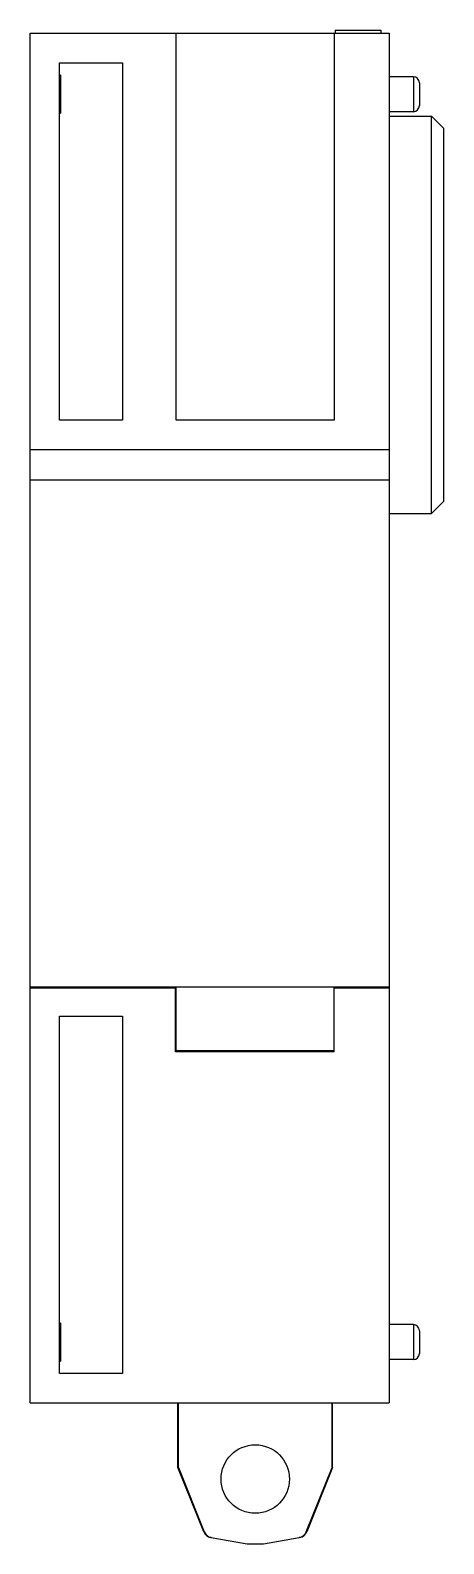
# Model space of a CAD drawing. Header units: millimetres. Extents: x 27.7 to 54.9, y 7.7 to 107.1.
import ezdxf

# ---------------------------------------------------------------- set-up
doc = ezdxf.new("R2010")
doc.units = ezdxf.units.MM
doc.header["$LTSCALE"] = 7.512537
doc.layers.get('0').update_dxf_attribs({"linetype": 'CONTINUOUS'})

msp = doc.modelspace()

# ---------------------------------------------------------------- linework, layer by layer
at = {"color": 7, "linetype": 'Continuous'}
for p, q in [((27.709, 77.602), (27.709, 106.938)), ((27.709, 106.938), (51.309, 106.938)), ((37.309, 81.518), (37.309, 106.938)), ((47.709, 106.938), (47.709, 81.518)), ((47.759, 107.138), (47.759, 106.938)), ((47.759, 107.138), (50.759, 107.138)), ((50.759, 107.138), (50.759, 106.938)), ((51.309, 106.938), (51.309, 16.938)), ((29.639, 81.518), (29.639, 105.008)), ((29.639, 105.008), (33.779, 105.008)), ((33.779, 105.008), (33.779, 81.518)), ((29.709, 104.184), (29.639, 104.184)), ((29.709, 104.184), (29.709, 101.692)), ((52.909, 104.087), (51.309, 104.087)), ((52.909, 104.087), (52.909, 101.789)), ((53.309, 103.687), (53.309, 102.189)), ((29.639, 101.692), (29.709, 101.692)), ((52.909, 101.789), (51.309, 101.789)), ((51.309, 101.489), (54.109, 101.489)), ((54.109, 75.387), (54.109, 101.489)), ((54.909, 100.689), (54.109, 101.489)), ((54.909, 76.187), (54.909, 100.689)), ((33.779, 81.518), (29.639, 81.518)), ((47.709, 81.518), (37.309, 81.518)), ((27.709, 79.588), (51.309, 79.588)), ((27.709, 77.602), (51.309, 77.602)), ((27.709, 16.938), (27.709, 77.588)), ((27.709, 77.588), (51.309, 77.588)), ((54.109, 75.387), (54.909, 76.187)), ((51.309, 75.387), (54.109, 75.387)), ((27.709, 44.288), (51.309, 44.288)), ((27.709, 44.218), (37.274, 44.218)), ((35.709, 44.265), (35.709, 44.288)), ((37.309, 44.253), (36.409, 44.253)), ((37.273, 40.018), (37.274, 44.218)), ((37.274, 44.218), (37.309, 44.253)), ((37.309, 40.054), (37.309, 44.253)), ((47.709, 44.253), (48.615, 44.253)), ((47.709, 40.018), (47.709, 44.253)), ((47.709, 44.218), (51.309, 44.218)), ((49.309, 44.288), (49.309, 44.265)), ((29.639, 42.358), (33.779, 42.358)), ((29.639, 18.868), (29.639, 42.358)), ((33.779, 42.358), (33.779, 18.868)), ((37.273, 40.018), (37.309, 40.054)), ((47.709, 40.018), (37.273, 40.018)), ((37.309, 40.089), (47.709, 40.089)), ((29.709, 22.184), (29.639, 22.184)), ((29.709, 22.184), (29.709, 19.692)), ((52.909, 22.087), (51.309, 22.087)), ((52.909, 22.087), (52.909, 19.789)), ((53.309, 21.687), (53.309, 20.189)), ((29.639, 19.692), (29.709, 19.692)), ((52.909, 19.789), (51.309, 19.789)), ((33.779, 18.868), (29.639, 18.868)), ((27.709, 16.938), (51.309, 16.938)), ((37.419, 12.688), (37.419, 16.938)), ((37.455, 12.688), (37.455, 16.938)), ((47.562, 12.688), (47.562, 16.938)), ((47.599, 12.688), (47.599, 16.938)), ((37.419, 12.688), (37.455, 12.688)), ((39.123, 8.471), (37.419, 12.688)), ((37.455, 12.688), (39.159, 8.471)), ((45.859, 8.471), (47.562, 12.688)), ((47.599, 12.688), (45.895, 8.471)), ((47.599, 12.688), (47.562, 12.688)), ((39.159, 8.471), (39.123, 8.471)), ((39.611, 8.105), (39.575, 8.105)), ((39.611, 8.105), (41.976, 7.688)), ((43.042, 7.688), (45.406, 8.105)), ((45.443, 8.105), (45.406, 8.105)), ((45.859, 8.471), (45.895, 8.471)), ((41.976, 7.688), (43.042, 7.688))]:
    msp.add_line(p, q, dxfattribs=at)
msp.add_circle((42.509, 11.938), 2.25, dxfattribs=at)
for centre, start, end in [((52.909, 103.687), 0, 90), ((52.909, 102.189), 270, 360), ((52.909, 21.687), 0, 90), ((52.909, 20.189), 270, 360)]:
    msp.add_arc(centre, 0.4, start, end, dxfattribs=at)
for centre, major_axis, ratio, start_param, end_param in [((36.409, 44.265), (0.7, 0), 0.017455, -3.141593, -1.570796), ((48.609, 44.265), (0.7, 0), 0.017455, -1.57105, 0), ((39.679, 8.696), (0.6, 0), 0.999925, -2.75762, -1.745329), ((39.716, 8.696), (0.6, 0), 0.999925, -2.75762, -1.745329), ((45.302, 8.696), (-0.6, 0), 0.999925, 1.745329, 2.75762), ((45.339, 8.696), (0.6, 0), 0.999925, -1.396263, -0.383972)]:
    msp.add_ellipse(centre, major_axis=major_axis, ratio=ratio, start_param=start_param, end_param=end_param, dxfattribs=at)

doc.saveas('drawing.dxf')
